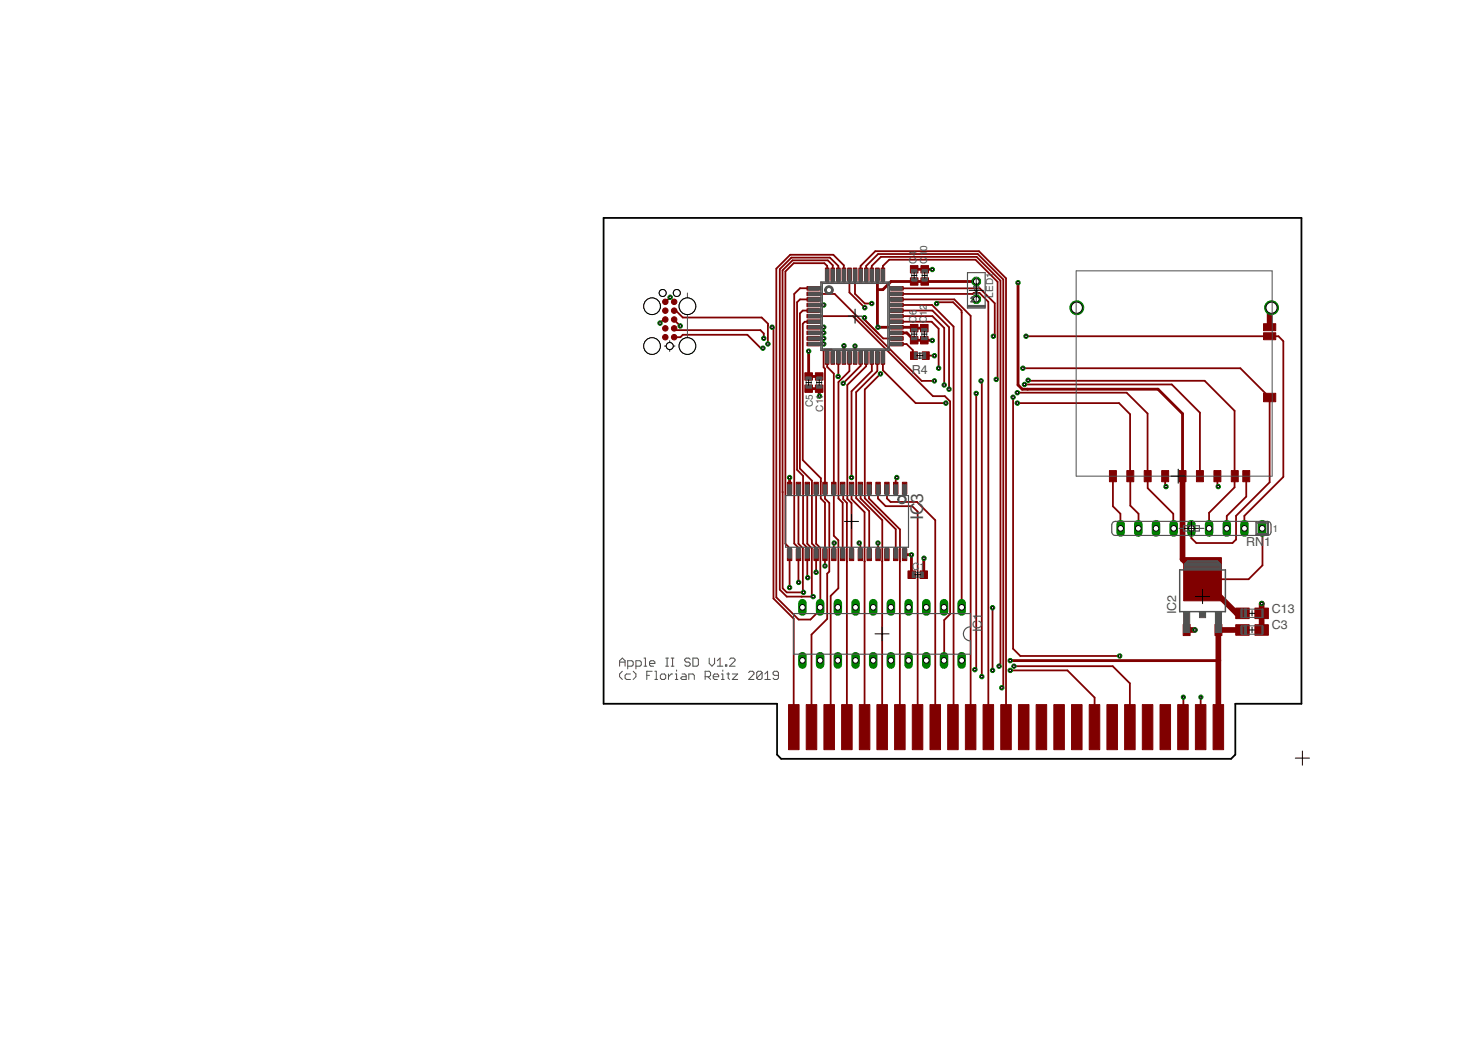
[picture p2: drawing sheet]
<svg xmlns="http://www.w3.org/2000/svg" width="297mm" height="210mm" viewBox="0 0 297 210" stroke-linecap="round" stroke-linejoin="round" font-family="sans-serif">
<defs><g id="words">
<text font-size="3.5" fill="#505050" x="185.5" y="104.6" transform="rotate(-90 185.5 104.6)">IC3</text>
<g font-size="2.5" fill="#505050">
<text x="183.3" y="75.2">R4</text>
<text x="250.4" y="109.8">RN</text>
<text x="254.1" y="109.8">1</text>
<text x="236.3" y="123.5" transform="rotate(-90 236.3 123.5)">IC2</text>
<text x="255.6" y="123.2">C13</text>
<text x="197.4" y="127.1" transform="rotate(-90 197.4 127.1)">IC1</text>
<text x="255.6" y="126.5">C3</text>
</g>
<g font-size="2" fill="#505050">
<text x="184.2" y="53" transform="rotate(-90 184.2 53)">C</text>
<text x="184.2" y="51.5" transform="rotate(-90 184.2 51.5)">4</text>
<text x="186.3" y="53" transform="rotate(-90 186.3 53)">C</text>
<text x="186.3" y="51.5" transform="rotate(-90 186.3 51.5)">1</text>
<text x="186.3" y="50.4" transform="rotate(-90 186.3 50.4)">0</text>
<text x="199.6" y="59.9" transform="rotate(-90 199.6 59.9)">LED1</text>
<text x="184.2" y="64.9" transform="rotate(-90 184.2 64.9)">C</text>
<text x="184.2" y="63.4" transform="rotate(-90 184.2 63.4)">6</text>
<text x="186.3" y="65" transform="rotate(-90 186.3 65)">C</text>
<text x="186.3" y="63.5" transform="rotate(-90 186.3 63.5)">1</text>
<text x="186.3" y="62.4" transform="rotate(-90 186.3 62.4)">2</text>
<text x="163.4" y="81.8" transform="rotate(-90 163.4 81.8)">C5</text>
<text x="165.4" y="82.8" transform="rotate(-90 165.4 82.8)">C11</text>
<text x="183.3" y="114.6">C</text>
<text x="184.8" y="114.6">1</text>
</g>
<text font-size="1.9" fill="#505050" x="255.8" y="106.9">1</text>
</g></defs>
<g fill="#800000" stroke="#800000" stroke-width=".2">
<path d="M243.8 141.7h2.1v9h-2.1z"/>
<path d="M240.2 141.7h2.2v9h-2.2z"/>
<path d="M236.7 141.7h2.1v9h-2.1z"/>
<path d="M233.1 141.7h2.1v9h-2.1z"/>
<path d="M229.6 141.7h2.1v9h-2.1z"/>
<path d="M226 141.7h2.1v9h-2.1z"/>
<path d="M222.5 141.7h2.1v9h-2.1z"/>
<path d="M218.9 141.7h2.1v9h-2.1z"/>
<path d="M215.3 141.7h2.2v9h-2.2z"/>
<path d="M211.8 141.7h2.1v9h-2.1z"/>
<path d="M208.2 141.7h2.2v9h-2.2z"/>
<path d="M204.7 141.7h2.1v9h-2.1z"/>
<path d="M201.1 141.7h2.1v9h-2.1z"/>
<path d="M197.6 141.7h2.1v9h-2.1z"/>
<path d="M194 141.7h2.1v9h-2.1z"/>
<path d="M190.5 141.7h2.1v9h-2.1z"/>
<path d="M186.9 141.7h2.1v9h-2.1z"/>
<path d="M183.3 141.7h2.2v9h-2.2z"/>
<path d="M179.8 141.7h2.1v9h-2.1z"/>
<path d="M176.2 141.7h2.2v9h-2.2z"/>
<path d="M172.7 141.7h2.1v9h-2.1z"/>
<path d="M169.1 141.7h2.2v9h-2.2z"/>
<path d="M165.6 141.7h2.1v9h-2.1z"/>
<path d="M162 141.7h2.1v9h-2.1z"/>
<path d="M158.5 141.7h2.1v9h-2.1z"/>
<path d="M162.2 57.6h2.5v.7h-2.5z"/>
<path d="M162.2 58.7h2.5v.8h-2.5z"/>
<path d="M162.2 59.8h2.5v.8h-2.5z"/>
<path d="M162.2 61h2.5v.7h-2.5z"/>
<path d="M162.2 62.1h2.5v.7h-2.5z"/>
<path d="M162.2 63.2h2.5v.7h-2.5z"/>
<path d="M162.2 64.3h2.5v.7h-2.5z"/>
<path d="M162.2 65.4h2.5v.8h-2.5z"/>
<path d="M162.2 66.6h2.5v.7h-2.5z"/>
<path d="M162.2 67.7h2.5v.7h-2.5z"/>
<path d="M162.2 68.8h2.5v.7h-2.5z"/>
<path d="M165.9 70.7h.7v2.5h-.7z"/>
<path d="M167 70.7h.7v2.5h-.7z"/>
<path d="M168.1 70.7h.7v2.5h-.7z"/>
<path d="M169.2 70.7h.8v2.5h-.8z"/>
<path d="M170.4 70.7h.7v2.5h-.7z"/>
<path d="M171.5 70.7h.7v2.5h-.7z"/>
<path d="M172.6 70.7h.7v2.5h-.7z"/>
<path d="M173.7 70.7h.8v2.5h-.8z"/>
<path d="M174.9 70.7h.7v2.5h-.7z"/>
<path d="M176 70.7h.7v2.5h-.7z"/>
<path d="M177.1 70.7h.7v2.5h-.7z"/>
<path d="M179 68.8h2.5v.7h-2.5z"/>
<path d="M179 67.7h2.5v.7h-2.5z"/>
<path d="M179 66.6h2.5v.7h-2.5z"/>
<path d="M179 65.4h2.5v.8h-2.5z"/>
<path d="M179 64.3h2.5v.7h-2.5z"/>
<path d="M179 63.2h2.5v.7h-2.5z"/>
<path d="M179 62.1h2.5v.7h-2.5z"/>
<path d="M179 61h2.5v.7h-2.5z"/>
<path d="M179 59.8h2.5v.8h-2.5z"/>
<path d="M179 58.7h2.5v.8h-2.5z"/>
<path d="M179 57.6h2.5v.7h-2.5z"/>
<path d="M177.1 53.9h.7v2.5h-.7z"/>
<path d="M176 53.9h.7v2.5h-.7z"/>
<path d="M174.9 53.9h.7v2.5h-.7z"/>
<path d="M173.7 53.9h.8v2.5h-.8z"/>
<path d="M172.6 53.9h.7v2.5h-.7z"/>
<path d="M171.5 53.9h.7v2.5h-.7z"/>
<path d="M170.4 53.9h.7v2.5h-.7z"/>
<path d="M169.2 53.9h.8v2.5h-.8z"/>
<path d="M168.1 53.9h.7v2.5h-.7z"/>
<path d="M167 53.9h.7v2.5h-.7z"/>
<path d="M165.9 53.9h.7v2.5h-.7z"/>
<path d="M185.4 70.7h1.4v1.6h-1.4z"/>
<path d="M183 70.7h1.4v1.6h-1.4z"/>
<path d="M237 94.6h1.4v2.3h-1.4z"/>
<path d="M233.5 94.6h1.4v2.3h-1.4z"/>
<path d="M230 94.6h1.4v2.3h-1.4z"/>
<path d="M226.5 94.6h1.4v2.3h-1.4z"/>
<path d="M223 94.6h1.4v2.3h-1.4z"/>
<path d="M240.5 94.6h1.4v2.3h-1.4z"/>
<path d="M244 94.6h1.4v2.3h-1.4z"/>
<path d="M247.5 94.6h1.4v2.3h-1.4z"/>
<path d="M249.8 94.6h1.4v2.3h-1.4z"/>
<path d="M253.9 79.1h2.5v1.7h-2.5z"/>
<path d="M253.9 66.9h2.5v1.4h-2.5z"/>
<path d="M253.9 65.1h2.5v1.4h-2.5z"/>
<path d="M183 55.9h1.5v1.4h-1.5z"/>
<path d="M183 53.4h1.5v1.5h-1.5z"/>
<path d="M161.8 75h1.5v1.4h-1.5z"/>
<path d="M161.8 77.4h1.5v1.5h-1.5z"/>
<path d="M183 65.2h1.5v1.5h-1.5z"/>
<path d="M183 67.7h1.5v1.5h-1.5z"/>
<path d="M185.1 55.9h1.5v1.4h-1.5z"/>
<path d="M185.1 53.4h1.5v1.5h-1.5z"/>
<path d="M163.9 75h1.5v1.4h-1.5z"/>
<path d="M163.9 77.4h1.5v1.5h-1.5z"/>
<path d="M185 65.2h1.5v1.5h-1.5z"/>
<path d="M185 67.7h1.5v1.5h-1.5z"/>
<path d="M182.5 114.8h1.5v1.5h-1.5z"/>
<path d="M184.9 114.8h1.5v1.5h-1.5z"/>
<path d="M181.4 97h.8v2.3h-.8z"/>
<path d="M179.6 97h.9v2.3h-.9z"/>
<path d="M177.8 97h.9v2.3h-.9z"/>
<path d="M176 97h.9v2.3h-.9z"/>
<path d="M174.2 97h.9v2.3h-.9z"/>
<path d="M172.5 97h.9v2.3h-.9z"/>
<path d="M170.7 97h.9v2.3h-.9z"/>
<path d="M168.9 97h.9v2.3h-.9z"/>
<path d="M167.1 97h.9v2.3h-.9z"/>
<path d="M165.4 97h.8v2.3h-.8z"/>
<path d="M167.1 110.3h.9v2.4h-.9z"/>
<path d="M165.4 110.3h.8v2.4h-.8z"/>
<path d="M163.6 110.3h.9v2.4h-.9z"/>
<path d="M161.8 110.3h.9v2.4h-.9z"/>
<path d="M160 110.3h.9v2.4h-.9z"/>
<path d="M158.2 110.3h.9v2.4h-.9z"/>
<path d="M158.2 97h.9v2.3h-.9z"/>
<path d="M160 97h.9v2.3h-.9z"/>
<path d="M161.8 97h.9v2.3h-.9z"/>
<path d="M163.6 97h.9v2.3h-.9z"/>
<path d="M168.9 110.3h.9v2.4h-.9z"/>
<path d="M170.7 110.3h.9v2.4h-.9z"/>
<path d="M172.5 110.3h.9v2.4h-.9z"/>
<path d="M174.2 110.3h.9v2.4h-.9z"/>
<path d="M176 110.3h.9v2.4h-.9z"/>
<path d="M177.8 110.3h.9v2.4h-.9z"/>
<path d="M179.6 110.3h.9v2.4h-.9z"/>
<path d="M181.4 110.3h.8v2.4h-.8z"/>
<path d="M237.9 112.1h7.6v8.7h-7.6z"/>
<path d="M237.8 125.5h1.4v2.3h-1.4z"/>
<path d="M244.2 125.5h1.4v2.3h-1.4z"/>
<path d="M248.3 125.6h2.8v2.1h-2.8z"/>
<path d="M252.2 125.6h2.7v2.1h-2.7z"/>
<path d="M248.3 122.3h2.8v2.1h-2.8z"/>
<path d="M252.2 122.3h2.7v2.1h-2.7z"/>
</g>
<g fill="#800000" stroke="#800000" stroke-width=".2">
<circle cx="133.7" cy="67.8" r=".55"/>
<circle cx="133.7" cy="66" r=".55"/>
<circle cx="133.7" cy="64.2" r=".55"/>
<circle cx="135.5" cy="64.2" r=".55"/>
<circle cx="135.5" cy="66" r=".55"/>
<circle cx="135.5" cy="67.8" r=".55"/>
<circle cx="133.7" cy="62.5" r=".55"/>
<circle cx="133.7" cy="60.7" r=".55"/>
<circle cx="135.5" cy="62.5" r=".55"/>
<circle cx="135.5" cy="60.7" r=".55"/>
</g>
<g fill="none" stroke="#800000" stroke-width=".36">
<path d="M134.7 59.8l-1 .9M163.4 59.1h4.3l17.5 17.5h2.6M163.4 58h-2.6l-1.2 1.1v50.2l.9 .8v7M166.2 55.2v-1.7l-.5-.6h-6.2l-1.7 1.7v54.7l.9 .9v8M167.4 55.2v-1.9l-1-1h-7.1l-2 2.1v63.9l.8 .8h3.4l-.1-.1v-8.8l-.9-.9v-11.2M168.5 55.2v-1.7l-1.7-1.7h-7.8l-2.3 2.3v64.5l1.4 1.4h5.3l-.2-.3v-9.4l-1-1 .1-11.2M169.6 55.2v-1.9l-2.1-2.1h-8.7l-2.8 2.8v66.1l4.5 4.5h2.4l1.9-2 .1-12.4-.9-.9v-11.2M170.7 55.2v3.6l3.1 3.1M170.7 55.2h.1M171.8 55.2v3.9l2 1.9h1.4M171.9 55.2h-.1M173 55.2v-1.7l2.9-3h20.8l5.5 5.5v90.2"/>
<path d="M174.1 55.2v-1.7l2.4-2.4h20l5.1 5.1v81.8l-.3 .3M174.1 55.2h.1M175.2 55.2h.1M175.2 55.2v-1.7l1.8-1.9h19.3l4.8 4.8v77.1l-.3 .4M176.3 58.2h.1M177.4 55.2v-1.7l1.3-1.3h17.3l4.5 4.5v19.3l-.3 .3M177.4 55.2h.1M180.3 59.1h15.2l.2-.2h1.2l1.7 1.8v85.5M180.3 58h16.6l3 3v6.3l-.3 .3M187.3 54.1l.1 .1M196.2 56.6h.1M196.7 58.9h.1"/>
<path d="M133.7 64.2h-.4l-.6 .8M135.5 64.2l1.2 1.3M135.5 67.8h1.2l.5-.5h13l2.7 2.7h.4M135.5 62.5h.3l1.4 1.3h15.9l1.2 1.3v4.1M135.5 66l.4 .4h16.9l.7 .7v1M154.3 65.4h.1M155.2 65.8l.2 .3v54.2l4.1 4.1v21.8M163.4 62.4h-2.1l-.5 .6v31.2l2.4 2.4v12.7l.8 .8v5M163.4 63.6h8l16.1 16.1h2.4l1 1v42.8l-1.1 1.2-.1 8.1M163.4 64.7h-1.7l-.4 .4v27.4l3.7 3.7v4l.8 .9v12.7M163.4 60.2h-2.6l-.6 .6v33.7l1.2 1.2v13.6l.8 .8 .1 6M164.6 79.6l.1 .1"/>
<path d="M165.5 61.3h.1M165.5 69.2h-2.1M165.5 68l-2.1 .1M165.5 66.9h-2.1M165.5 65.8h-2.1M166.2 72v1.8l1.4 1.3v32.6l.9 .9v9.7l-1.6 1.5v26.1l-.3 .3M167.4 72v-1.4l-.3-.3h-1.3l-.3 .2v3.4l.3 .2v26.2l.9 .8v13.8l-.5 .4v9.1l-3.1 3.2v18.6M168.5 72l-.1 3.7M169.5 77.1h.1M170.7 72v2.6l-2.2 2.2v23.4l.9 .9v10.4M171.8 69.6h.1M173 72v1.5l-3.5 3.6"/>
<path d="M173.7 63.9v.4l3.8 3.8h2.8M174.1 72v1.6l-3.8 3.8v22.9l.8 .9v10.3M175.2 72v2.6l-4.1 4.1v17.3M176.3 65.7l.2 .1M176.3 72v2.6l-4.2 4.2v21.3l2.6 2.7v8.7M177 75.2l-3.2 3.1v21.9l6.2 6.2v5.1M177.4 72v2.5l6.6 6.5h6.1M180.3 61.3h7l4.3 4.4v80.4l-.1 .1M180.3 62.4h7.1l3.3 3.4v12.5M180.3 69.2h1.9l1.3 1.2v.9l.2 .2M180.3 63.6h7.1l2.4 2.3v11.5M180.3 60.2h11.5l3.3 3.3v82.7"/>
<path d="M180.3 64.7h6.9l1.4 1.4v7.9M183.6 65.8l.1 .2M186.1 71.5h1.7M187.3 68.4l.1 .1M188.2 61l.3-.2h3.1l1.7 1.7v59.6M196.2 79.1v55.4l-.3 .1M197.2 76.6l.1 .1v59.3M203.6 79.9v50.5l1.5 1.5h19.9M204.4 79h22l4.2 4.1 .1 12.6M205.6 74h43.7l5.9 5.9M205.9 77.3h29.6l5.7 5.7v12.7M206.2 67.6h50.7l1 1v27.3l-7.8 7.8v2.5"/>
<path d="M206.5 78.3h.1M206.6 76.5l.1 .1h35.4l6 6v15.4l-5.1 5.1v3.1M255.2 67.6v.1M255.2 79.9l-.1 .1M255.2 79.9v17.1l-6.8 6.7v4.8l-.7 .7h-7.3l-1-1v-2M158.7 96h.1M165 96.8h.1M165.8 98.1v.1M169.4 98.1l.1 .2v2.1l.7 .7v45.1M171.1 98.1v2.3l2.7 2.6v43.2M172.9 98.1l.1 2.1 4.3 4.4v41.6M174.7 98.1l-.1 2.1 6.3 6.2-.1 39.8"/>
<path d="M176.5 98.1l-.1 2.1 1.6 1.6h5.3l1.1 1.1v43.3M178.2 98.1l.1 2.1 .7 .7h5.3l3.7 3.7v41.6M180.2 96l-.2 .2v1.9M204.4 81h20.5l2.2 2.3 .1 18.4 1.6 1.6v2.9M223.7 95.7v6.1l1.5 1.5v2.9M230.7 95.7l-.1 .1M230.7 95.7v2.4l5.1 5.2 .1 2.9M234.2 95.7v2l.1 .1M237.8 95.6l-.1 .1M244.7 95.7v2l.1 .1M248.2 95.7l-.1 .1M250.5 95.8v4l-4 3.9v2.5"/>
<path d="M161.1 120h.1M165.8 111.5h.1M167.6 109.2v2.3M170.2 112.9h.1M172.7 109.2l.2 .2v2.1M173.8 112.9h.1M176.4 109.2h.1M176.5 109.2v2.3M177.3 112.9h.1M183.2 111.5h.1M185.7 112.2v.1M253.7 106.2v7.5l-2.8 2.8h-9.2"/>
<path d="M164.9 122.1h-.1M199.5 122.2v12.6M203 134.8h11.5l5.5 5.5v5.9M203.8 133.9h19.8l3.5 3.5v8.8M159.5 146.2h.1M237.8 140.2l-.1 6M241.3 140.2v6"/>
</g>
<g fill="none" stroke="#800000" stroke-width=".57">
<path d="M176.3 55.2v10.5M183.7 54.1h3.6M196.2 56.6h-17.1l-1.7 1.6h-1M204.6 56.8v20.6l.8 .9h27.3l5 4.9v12.5M162.5 78.1h2.1v1.5M162.5 70.6v5.1h2.1M163.4 61.3h2.1M169.6 69.5v2.5M171.9 69.6v2.4M176.5 65.8h7.1M180.3 66.9h1.9l1.5 1.5h3.6M183.7 66h2.1"/>
<path d="M158.7 96v2.1M181.8 111.5h1.4M183.2 111.5v4M185.7 112.3v3.2M203 132.8h41.8M244.8 132.8h.1"/>
</g>
<path d="M255.5 61.9l-.3 .4v3.5M237.7 95.7v16.7l10.8 10.9h1.2M238.5 126.7h1.6M249.7 126.7h-4.8v19.5M253.6 121.3v5.4" fill="none" stroke="#800000" stroke-width="1.1"/>
<path d="M193.3 121.3v1.7" fill="none" stroke="#008000" stroke-width="1.7"/>
<circle cx="193.3" cy="122.1" r=".57" fill="#fff" stroke="#000" stroke-width=".2"/>
<path d="M189.7 121.3v1.7" fill="none" stroke="#008000" stroke-width="1.7"/>
<circle cx="189.7" cy="122.1" r=".57" fill="#fff" stroke="#000" stroke-width=".2"/>
<path d="M171.9 121.3v1.7" fill="none" stroke="#008000" stroke-width="1.7"/>
<circle cx="171.9" cy="122.1" r=".57" fill="#fff" stroke="#000" stroke-width=".2"/>
<path d="M168.4 121.3v1.7" fill="none" stroke="#008000" stroke-width="1.7"/>
<circle cx="168.4" cy="122.1" r=".57" fill="#fff" stroke="#000" stroke-width=".2"/>
<path d="M186.2 121.3v1.7" fill="none" stroke="#008000" stroke-width="1.7"/>
<circle cx="186.2" cy="122.1" r=".57" fill="#fff" stroke="#000" stroke-width=".2"/>
<path d="M182.6 121.3v1.7" fill="none" stroke="#008000" stroke-width="1.7"/>
<circle cx="182.6" cy="122.1" r=".57" fill="#fff" stroke="#000" stroke-width=".2"/>
<path d="M175.5 121.3v1.7" fill="none" stroke="#008000" stroke-width="1.7"/>
<circle cx="175.5" cy="122.1" r=".57" fill="#fff" stroke="#000" stroke-width=".2"/>
<path d="M179 121.3v1.7" fill="none" stroke="#008000" stroke-width="1.7"/>
<circle cx="179" cy="122.1" r=".57" fill="#fff" stroke="#000" stroke-width=".2"/>
<path d="M164.8 121.3v1.7" fill="none" stroke="#008000" stroke-width="1.7"/>
<circle cx="164.8" cy="122.1" r=".57" fill="#fff" stroke="#000" stroke-width=".2"/>
<path d="M161.3 121.3v1.7" fill="none" stroke="#008000" stroke-width="1.7"/>
<circle cx="161.3" cy="122.1" r=".57" fill="#fff" stroke="#000" stroke-width=".2"/>
<path d="M161.3 131.9v1.7" fill="none" stroke="#008000" stroke-width="1.7"/>
<circle cx="161.3" cy="132.8" r=".57" fill="#fff" stroke="#000" stroke-width=".2"/>
<path d="M164.8 131.9v1.7" fill="none" stroke="#008000" stroke-width="1.7"/>
<circle cx="164.8" cy="132.8" r=".57" fill="#fff" stroke="#000" stroke-width=".2"/>
<path d="M168.4 131.9v1.7" fill="none" stroke="#008000" stroke-width="1.7"/>
<circle cx="168.4" cy="132.8" r=".57" fill="#fff" stroke="#000" stroke-width=".2"/>
<path d="M171.9 131.9v1.7" fill="none" stroke="#008000" stroke-width="1.7"/>
<circle cx="171.9" cy="132.8" r=".57" fill="#fff" stroke="#000" stroke-width=".2"/>
<path d="M175.5 131.9v1.7" fill="none" stroke="#008000" stroke-width="1.7"/>
<circle cx="175.5" cy="132.8" r=".57" fill="#fff" stroke="#000" stroke-width=".2"/>
<path d="M179 131.9v1.7" fill="none" stroke="#008000" stroke-width="1.7"/>
<circle cx="179" cy="132.8" r=".57" fill="#fff" stroke="#000" stroke-width=".2"/>
<path d="M182.6 131.9v1.7" fill="none" stroke="#008000" stroke-width="1.7"/>
<circle cx="182.6" cy="132.8" r=".57" fill="#fff" stroke="#000" stroke-width=".2"/>
<path d="M186.2 131.9v1.7" fill="none" stroke="#008000" stroke-width="1.7"/>
<circle cx="186.2" cy="132.8" r=".57" fill="#fff" stroke="#000" stroke-width=".2"/>
<path d="M189.7 131.9v1.7" fill="none" stroke="#008000" stroke-width="1.7"/>
<circle cx="189.7" cy="132.8" r=".57" fill="#fff" stroke="#000" stroke-width=".2"/>
<path d="M193.3 131.9v1.7" fill="none" stroke="#008000" stroke-width="1.7"/>
<circle cx="193.3" cy="132.8" r=".57" fill="#fff" stroke="#000" stroke-width=".2"/>
<circle cx="196.2" cy="56.6" r=".92" fill="#008000" stroke="#008000" stroke-width=".2"/>
<circle cx="196.2" cy="56.6" r=".57" fill="#fff" stroke="#000" stroke-width=".2"/>
<circle cx="196.2" cy="60.2" r=".92" fill="#008000" stroke="#008000" stroke-width=".2"/>
<circle cx="196.2" cy="60.2" r=".57" fill="#fff" stroke="#000" stroke-width=".2"/>
<circle cx="255.5" cy="61.9" r="1.4" fill="#008000" stroke="#008000" stroke-width=".2"/>
<circle cx="255.5" cy="61.9" r="1.12" fill="#fff" stroke="#000" stroke-width=".2"/>
<circle cx="216.4" cy="61.9" r="1.4" fill="#008000" stroke="#008000" stroke-width=".2"/>
<circle cx="216.4" cy="61.9" r="1.12" fill="#fff" stroke="#000" stroke-width=".2"/>
<path d="M253.7 105.4v1.7" fill="none" stroke="#008000" stroke-width="1.7"/>
<circle cx="253.7" cy="106.2" r=".57" fill="#fff" stroke="#000" stroke-width=".2"/>
<path d="M250.1 105.4v1.7" fill="none" stroke="#008000" stroke-width="1.7"/>
<circle cx="250.1" cy="106.2" r=".57" fill="#fff" stroke="#000" stroke-width=".2"/>
<path d="M246.5 105.4v1.7" fill="none" stroke="#008000" stroke-width="1.7"/>
<circle cx="246.5" cy="106.2" r=".57" fill="#fff" stroke="#000" stroke-width=".2"/>
<path d="M243 105.4v1.7" fill="none" stroke="#008000" stroke-width="1.7"/>
<circle cx="243" cy="106.2" r=".57" fill="#fff" stroke="#000" stroke-width=".2"/>
<path d="M239.4 105.4v1.7" fill="none" stroke="#008000" stroke-width="1.7"/>
<circle cx="239.4" cy="106.2" r=".57" fill="#fff" stroke="#000" stroke-width=".2"/>
<path d="M235.9 105.4v1.7" fill="none" stroke="#008000" stroke-width="1.7"/>
<circle cx="235.9" cy="106.2" r=".57" fill="#fff" stroke="#000" stroke-width=".2"/>
<path d="M232.3 105.4v1.7" fill="none" stroke="#008000" stroke-width="1.7"/>
<circle cx="232.3" cy="106.2" r=".57" fill="#fff" stroke="#000" stroke-width=".2"/>
<path d="M228.8 105.4v1.7" fill="none" stroke="#008000" stroke-width="1.7"/>
<circle cx="228.8" cy="106.2" r=".57" fill="#fff" stroke="#000" stroke-width=".2"/>
<path d="M225.2 105.4v1.7" fill="none" stroke="#008000" stroke-width="1.7"/>
<circle cx="225.2" cy="106.2" r=".57" fill="#fff" stroke="#000" stroke-width=".2"/>
<circle cx="234.3" cy="97.8" r=".44" fill="#008000" stroke="#008000" stroke-width=".2"/>
<circle cx="234.3" cy="97.8" r=".25" fill="#fff" stroke="#000" stroke-width=".2"/>
<circle cx="244.8" cy="97.8" r=".44" fill="#008000" stroke="#008000" stroke-width=".2"/>
<circle cx="244.8" cy="97.8" r=".25" fill="#fff" stroke="#000" stroke-width=".2"/>
<circle cx="180.2" cy="96" r=".44" fill="#008000" stroke="#008000" stroke-width=".2"/>
<circle cx="180.2" cy="96" r=".25" fill="#fff" stroke="#000" stroke-width=".2"/>
<circle cx="172.7" cy="109.2" r=".44" fill="#008000" stroke="#008000" stroke-width=".2"/>
<circle cx="172.7" cy="109.2" r=".25" fill="#fff" stroke="#000" stroke-width=".2"/>
<circle cx="167.6" cy="109.2" r=".44" fill="#008000" stroke="#008000" stroke-width=".2"/>
<circle cx="167.6" cy="109.2" r=".25" fill="#fff" stroke="#000" stroke-width=".2"/>
<circle cx="158.7" cy="96" r=".44" fill="#008000" stroke="#008000" stroke-width=".2"/>
<circle cx="158.7" cy="96" r=".25" fill="#fff" stroke="#000" stroke-width=".2"/>
<circle cx="165.5" cy="61.3" r=".44" fill="#008000" stroke="#008000" stroke-width=".2"/>
<circle cx="165.5" cy="61.3" r=".25" fill="#fff" stroke="#000" stroke-width=".2"/>
<circle cx="171.8" cy="69.6" r=".44" fill="#008000" stroke="#008000" stroke-width=".2"/>
<circle cx="171.8" cy="69.6" r=".25" fill="#fff" stroke="#000" stroke-width=".2"/>
<circle cx="187.4" cy="68.5" r=".44" fill="#008000" stroke="#008000" stroke-width=".2"/>
<circle cx="187.4" cy="68.5" r=".25" fill="#fff" stroke="#000" stroke-width=".2"/>
<circle cx="187.4" cy="54.2" r=".44" fill="#008000" stroke="#008000" stroke-width=".2"/>
<circle cx="187.4" cy="54.2" r=".25" fill="#fff" stroke="#000" stroke-width=".2"/>
<circle cx="185.7" cy="112.2" r=".44" fill="#008000" stroke="#008000" stroke-width=".2"/>
<circle cx="185.7" cy="112.2" r=".25" fill="#fff" stroke="#000" stroke-width=".2"/>
<circle cx="164.7" cy="79.7" r=".44" fill="#008000" stroke="#008000" stroke-width=".2"/>
<circle cx="164.7" cy="79.7" r=".25" fill="#fff" stroke="#000" stroke-width=".2"/>
<circle cx="136.7" cy="65.5" r=".44" fill="#008000" stroke="#008000" stroke-width=".2"/>
<circle cx="136.7" cy="65.5" r=".25" fill="#fff" stroke="#000" stroke-width=".2"/>
<circle cx="240.1" cy="126.7" r=".44" fill="#008000" stroke="#008000" stroke-width=".2"/>
<circle cx="240.1" cy="126.7" r=".25" fill="#fff" stroke="#000" stroke-width=".2"/>
<circle cx="253.6" cy="121.3" r=".44" fill="#008000" stroke="#008000" stroke-width=".2"/>
<circle cx="253.6" cy="121.3" r=".25" fill="#fff" stroke="#000" stroke-width=".2"/>
<circle cx="183.2" cy="111.5" r=".44" fill="#008000" stroke="#008000" stroke-width=".2"/>
<circle cx="183.2" cy="111.5" r=".25" fill="#fff" stroke="#000" stroke-width=".2"/>
<circle cx="203" cy="132.8" r=".44" fill="#008000" stroke="#008000" stroke-width=".2"/>
<circle cx="203" cy="132.8" r=".25" fill="#fff" stroke="#000" stroke-width=".2"/>
<circle cx="204.6" cy="56.8" r=".44" fill="#008000" stroke="#008000" stroke-width=".2"/>
<circle cx="204.6" cy="56.8" r=".25" fill="#fff" stroke="#000" stroke-width=".2"/>
<circle cx="169.6" cy="69.5" r=".44" fill="#008000" stroke="#008000" stroke-width=".2"/>
<circle cx="169.6" cy="69.5" r=".25" fill="#fff" stroke="#000" stroke-width=".2"/>
<circle cx="176.4" cy="65.8" r=".44" fill="#008000" stroke="#008000" stroke-width=".2"/>
<circle cx="176.4" cy="65.8" r=".25" fill="#fff" stroke="#000" stroke-width=".2"/>
<circle cx="153.3" cy="70" r=".44" fill="#008000" stroke="#008000" stroke-width=".2"/>
<circle cx="153.3" cy="70" r=".25" fill="#fff" stroke="#000" stroke-width=".2"/>
<circle cx="162.5" cy="70.6" r=".44" fill="#008000" stroke="#008000" stroke-width=".2"/>
<circle cx="162.5" cy="70.6" r=".25" fill="#fff" stroke="#000" stroke-width=".2"/>
<circle cx="199.5" cy="122.2" r=".44" fill="#008000" stroke="#008000" stroke-width=".2"/>
<circle cx="199.5" cy="122.2" r=".25" fill="#fff" stroke="#000" stroke-width=".2"/>
<circle cx="199.5" cy="134.8" r=".44" fill="#008000" stroke="#008000" stroke-width=".2"/>
<circle cx="199.5" cy="134.8" r=".25" fill="#fff" stroke="#000" stroke-width=".2"/>
<circle cx="188.2" cy="61" r=".44" fill="#008000" stroke="#008000" stroke-width=".2"/>
<circle cx="188.2" cy="61" r=".25" fill="#fff" stroke="#000" stroke-width=".2"/>
<circle cx="175.2" cy="61" r=".44" fill="#008000" stroke="#008000" stroke-width=".2"/>
<circle cx="175.2" cy="61" r=".25" fill="#fff" stroke="#000" stroke-width=".2"/>
<circle cx="203" cy="134.8" r=".44" fill="#008000" stroke="#008000" stroke-width=".2"/>
<circle cx="203" cy="134.8" r=".25" fill="#fff" stroke="#000" stroke-width=".2"/>
<circle cx="197.3" cy="136" r=".44" fill="#008000" stroke="#008000" stroke-width=".2"/>
<circle cx="197.3" cy="136" r=".25" fill="#fff" stroke="#000" stroke-width=".2"/>
<circle cx="197.2" cy="76.6" r=".44" fill="#008000" stroke="#008000" stroke-width=".2"/>
<circle cx="197.2" cy="76.6" r=".25" fill="#fff" stroke="#000" stroke-width=".2"/>
<circle cx="187.8" cy="76.6" r=".44" fill="#008000" stroke="#008000" stroke-width=".2"/>
<circle cx="187.8" cy="76.6" r=".25" fill="#fff" stroke="#000" stroke-width=".2"/>
<circle cx="204.4" cy="81" r=".44" fill="#008000" stroke="#008000" stroke-width=".2"/>
<circle cx="204.4" cy="81" r=".25" fill="#fff" stroke="#000" stroke-width=".2"/>
<circle cx="190.1" cy="81" r=".44" fill="#008000" stroke="#008000" stroke-width=".2"/>
<circle cx="190.1" cy="81" r=".25" fill="#fff" stroke="#000" stroke-width=".2"/>
<circle cx="204.4" cy="79" r=".44" fill="#008000" stroke="#008000" stroke-width=".2"/>
<circle cx="204.4" cy="79" r=".25" fill="#fff" stroke="#000" stroke-width=".2"/>
<circle cx="190.7" cy="78.3" r=".44" fill="#008000" stroke="#008000" stroke-width=".2"/>
<circle cx="190.7" cy="78.3" r=".25" fill="#fff" stroke="#000" stroke-width=".2"/>
<circle cx="206.6" cy="76.5" r=".44" fill="#008000" stroke="#008000" stroke-width=".2"/>
<circle cx="206.6" cy="76.5" r=".25" fill="#fff" stroke="#000" stroke-width=".2"/>
<circle cx="200.2" cy="76.3" r=".44" fill="#008000" stroke="#008000" stroke-width=".2"/>
<circle cx="200.2" cy="76.3" r=".25" fill="#fff" stroke="#000" stroke-width=".2"/>
<circle cx="201.3" cy="138.3" r=".44" fill="#008000" stroke="#008000" stroke-width=".2"/>
<circle cx="201.3" cy="138.3" r=".25" fill="#fff" stroke="#000" stroke-width=".2"/>
<circle cx="187.8" cy="71.5" r=".44" fill="#008000" stroke="#008000" stroke-width=".2"/>
<circle cx="187.8" cy="71.5" r=".25" fill="#fff" stroke="#000" stroke-width=".2"/>
<circle cx="176.4" cy="109.2" r=".44" fill="#008000" stroke="#008000" stroke-width=".2"/>
<circle cx="176.4" cy="109.2" r=".25" fill="#fff" stroke="#000" stroke-width=".2"/>
<circle cx="171.1" cy="96" r=".44" fill="#008000" stroke="#008000" stroke-width=".2"/>
<circle cx="171.1" cy="96" r=".25" fill="#fff" stroke="#000" stroke-width=".2"/>
<circle cx="241.3" cy="140.2" r=".42" fill="#008000" stroke="#008000" stroke-width=".2"/>
<circle cx="241.3" cy="140.2" r=".21" fill="#fff" stroke="#000" stroke-width=".2"/>
<circle cx="237.8" cy="140.2" r=".42" fill="#008000" stroke="#008000" stroke-width=".2"/>
<circle cx="237.8" cy="140.2" r=".21" fill="#fff" stroke="#000" stroke-width=".2"/>
<circle cx="165.8" cy="113.8" r=".44" fill="#008000" stroke="#008000" stroke-width=".2"/>
<circle cx="165.8" cy="113.8" r=".25" fill="#fff" stroke="#000" stroke-width=".2"/>
<circle cx="164" cy="115.1" r=".44" fill="#008000" stroke="#008000" stroke-width=".2"/>
<circle cx="164" cy="115.1" r=".25" fill="#fff" stroke="#000" stroke-width=".2"/>
<circle cx="162.3" cy="116.1" r=".44" fill="#008000" stroke="#008000" stroke-width=".2"/>
<circle cx="162.3" cy="116.1" r=".25" fill="#fff" stroke="#000" stroke-width=".2"/>
<circle cx="160.5" cy="117.1" r=".44" fill="#008000" stroke="#008000" stroke-width=".2"/>
<circle cx="160.5" cy="117.1" r=".25" fill="#fff" stroke="#000" stroke-width=".2"/>
<circle cx="158.7" cy="118.1" r=".44" fill="#008000" stroke="#008000" stroke-width=".2"/>
<circle cx="158.7" cy="118.1" r=".25" fill="#fff" stroke="#000" stroke-width=".2"/>
<circle cx="161.5" cy="119.1" r=".44" fill="#008000" stroke="#008000" stroke-width=".2"/>
<circle cx="161.5" cy="119.1" r=".25" fill="#fff" stroke="#000" stroke-width=".2"/>
<circle cx="163.4" cy="120" r=".44" fill="#008000" stroke="#008000" stroke-width=".2"/>
<circle cx="163.4" cy="120" r=".25" fill="#fff" stroke="#000" stroke-width=".2"/>
<circle cx="206.2" cy="67.6" r=".44" fill="#008000" stroke="#008000" stroke-width=".2"/>
<circle cx="206.2" cy="67.6" r=".25" fill="#fff" stroke="#000" stroke-width=".2"/>
<circle cx="199.6" cy="67.6" r=".44" fill="#008000" stroke="#008000" stroke-width=".2"/>
<circle cx="199.6" cy="67.6" r=".25" fill="#fff" stroke="#000" stroke-width=".2"/>
<circle cx="188.6" cy="74" r=".44" fill="#008000" stroke="#008000" stroke-width=".2"/>
<circle cx="188.6" cy="74" r=".25" fill="#fff" stroke="#000" stroke-width=".2"/>
<circle cx="205.6" cy="74" r=".44" fill="#008000" stroke="#008000" stroke-width=".2"/>
<circle cx="205.6" cy="74" r=".25" fill="#fff" stroke="#000" stroke-width=".2"/>
<circle cx="165.5" cy="69.2" r=".44" fill="#008000" stroke="#008000" stroke-width=".2"/>
<circle cx="165.5" cy="69.2" r=".25" fill="#fff" stroke="#000" stroke-width=".2"/>
<circle cx="154.3" cy="69.2" r=".44" fill="#008000" stroke="#008000" stroke-width=".2"/>
<circle cx="154.3" cy="69.2" r=".25" fill="#fff" stroke="#000" stroke-width=".2"/>
<circle cx="134.7" cy="59.8" r=".44" fill="#008000" stroke="#008000" stroke-width=".2"/>
<circle cx="134.7" cy="59.8" r=".25" fill="#fff" stroke="#000" stroke-width=".2"/>
<circle cx="173.7" cy="63.9" r=".44" fill="#008000" stroke="#008000" stroke-width=".2"/>
<circle cx="173.7" cy="63.9" r=".25" fill="#fff" stroke="#000" stroke-width=".2"/>
<circle cx="165.5" cy="66.9" r=".44" fill="#008000" stroke="#008000" stroke-width=".2"/>
<circle cx="165.5" cy="66.9" r=".25" fill="#fff" stroke="#000" stroke-width=".2"/>
<circle cx="132.7" cy="65" r=".44" fill="#008000" stroke="#008000" stroke-width=".2"/>
<circle cx="132.7" cy="65" r=".25" fill="#fff" stroke="#000" stroke-width=".2"/>
<circle cx="165.5" cy="68" r=".44" fill="#008000" stroke="#008000" stroke-width=".2"/>
<circle cx="165.5" cy="68" r=".25" fill="#fff" stroke="#000" stroke-width=".2"/>
<circle cx="153.5" cy="68" r=".44" fill="#008000" stroke="#008000" stroke-width=".2"/>
<circle cx="153.5" cy="68" r=".25" fill="#fff" stroke="#000" stroke-width=".2"/>
<circle cx="200.8" cy="133.9" r=".44" fill="#008000" stroke="#008000" stroke-width=".2"/>
<circle cx="200.8" cy="133.9" r=".25" fill="#fff" stroke="#000" stroke-width=".2"/>
<circle cx="203.8" cy="133.9" r=".44" fill="#008000" stroke="#008000" stroke-width=".2"/>
<circle cx="203.8" cy="133.9" r=".25" fill="#fff" stroke="#000" stroke-width=".2"/>
<circle cx="169.5" cy="77.1" r=".44" fill="#008000" stroke="#008000" stroke-width=".2"/>
<circle cx="169.5" cy="77.1" r=".25" fill="#fff" stroke="#000" stroke-width=".2"/>
<circle cx="196.2" cy="79.1" r=".44" fill="#008000" stroke="#008000" stroke-width=".2"/>
<circle cx="196.2" cy="79.1" r=".25" fill="#fff" stroke="#000" stroke-width=".2"/>
<circle cx="195.9" cy="134.6" r=".44" fill="#008000" stroke="#008000" stroke-width=".2"/>
<circle cx="195.9" cy="134.6" r=".25" fill="#fff" stroke="#000" stroke-width=".2"/>
<circle cx="168.4" cy="75.7" r=".44" fill="#008000" stroke="#008000" stroke-width=".2"/>
<circle cx="168.4" cy="75.7" r=".25" fill="#fff" stroke="#000" stroke-width=".2"/>
<circle cx="203.6" cy="79.9" r=".44" fill="#008000" stroke="#008000" stroke-width=".2"/>
<circle cx="203.6" cy="79.9" r=".25" fill="#fff" stroke="#000" stroke-width=".2"/>
<circle cx="225" cy="131.9" r=".44" fill="#008000" stroke="#008000" stroke-width=".2"/>
<circle cx="225" cy="131.9" r=".25" fill="#fff" stroke="#000" stroke-width=".2"/>
<circle cx="189.8" cy="77.4" r=".44" fill="#008000" stroke="#008000" stroke-width=".2"/>
<circle cx="189.8" cy="77.4" r=".25" fill="#fff" stroke="#000" stroke-width=".2"/>
<circle cx="205.9" cy="77.3" r=".44" fill="#008000" stroke="#008000" stroke-width=".2"/>
<circle cx="205.9" cy="77.3" r=".25" fill="#fff" stroke="#000" stroke-width=".2"/>
<circle cx="155.2" cy="65.8" r=".44" fill="#008000" stroke="#008000" stroke-width=".2"/>
<circle cx="155.2" cy="65.8" r=".25" fill="#fff" stroke="#000" stroke-width=".2"/>
<circle cx="165.5" cy="65.8" r=".44" fill="#008000" stroke="#008000" stroke-width=".2"/>
<circle cx="165.5" cy="65.8" r=".25" fill="#fff" stroke="#000" stroke-width=".2"/>
<circle cx="177" cy="75.2" r=".44" fill="#008000" stroke="#008000" stroke-width=".2"/>
<circle cx="177" cy="75.2" r=".25" fill="#fff" stroke="#000" stroke-width=".2"/>
<circle cx="173.8" cy="61.9" r=".44" fill="#008000" stroke="#008000" stroke-width=".2"/>
<circle cx="173.8" cy="61.9" r=".25" fill="#fff" stroke="#000" stroke-width=".2"/>
<path d="M165 56.7h13.7v13.7h-13.7zM165.2 57h13.2v13.2h-13.2zM238.1 113.5l.6-.7h5.9l.7 .7v.9h-7.2zM238.1 114.3h7.2M238.1 114h7.2M238.1 113.7h7.2M238.1 113.5h7.2M238.3 113.3h6.8M238.5 113h6.3M246.3 114.6v8.4h-9.2v-8.4h9.2" fill="none" stroke="#505050" stroke-width=".3"/>
<g fill="#505050" stroke="#505050" stroke-width=".2">
<path d="M165.9 57.8a.88 .88 0 0 1 1.4 0 .88 .88 0 0 1-.5 1.4 .88 .88 0 0 1-1.1-.9h.4a.52 .52 0 0 1 .7-.5 .52 .52 0 0 1 .2 .8 .52 .52 0 0 1-.9-.1v-.2h-.4z" fill-rule="evenodd"/>
<path d="M180.6 99.9a.85 .85 0 0 1 1.4 0 .85 .85 0 0 1-.5 1.3 .85 .85 0 0 1-1.1-.8h.2a.64 .64 0 0 1 1-.5 .64 .64 0 0 1 .1 1.1 .64 .64 0 0 1-1-.4l-.1-.2h-.2z" fill-rule="evenodd"/>
</g>
<g fill="none" stroke="#505050" stroke-width=".23">
<path d="M194.4 54.8h3.6v7.1h-3.6zM195.3 59.7l.2 .3h-.4zM195.7 57.7h1l-.5 1.4zM195.7 59.1h1M195.9 59.6l-.8 .4M196.2 55.7v5.2M184.3 71h1.2M184.3 72h1.2M195.3 60.4l.2 .3h-.4zM195.9 60.3l-.8 .4M157.9 99.6h24.7v10.4h-24.7zM223.7 104.9l.5-.1h30.5l.4 .1 .3 .4v1.7l-.3 .5-.4 .2h-30.5l-.5-.2-.3-.5v-1.5z"/>
<path d="M237 106.2h.8M237.8 105.7h3.2v1.1h-3.2zM241 106.2h.9M252.4 105h2.5v2.5h-2.5zM252.6 105.2h2.1v2.1h-2.1zM159.5 123.4h35.6v2.6a1.42 1.42 0 0 0-1.5 1.4 1.42 1.42 0 0 0 1.5 1.5v2.6h-35.6z"/>
</g>
<g fill="#505050" stroke="#505050" stroke-width=".2">
<path d="M194.4 61.4h3.6v.3h-3.6z"/>
<path d="M241.1 123.1h1.2v1.1h-1.2z"/>
<path d="M162.4 57.7h2.5v.6h-2.5z"/>
<path d="M162.4 58.8h2.5v.6h-2.5z"/>
<path d="M162.4 59.9h2.5v.6h-2.5z"/>
<path d="M162.4 61h2.5v.6h-2.5z"/>
<path d="M162.4 62.1h2.5v.7h-2.5z"/>
<path d="M162.4 63.2h2.5v.7h-2.5z"/>
<path d="M162.4 64.4h2.5v.6h-2.5z"/>
<path d="M162.4 65.5h2.5v.6h-2.5z"/>
<path d="M162.4 66.6h2.5v.6h-2.5z"/>
<path d="M162.4 67.7h2.5v.7h-2.5z"/>
<path d="M162.4 68.9h2.5v.6h-2.5z"/>
<path d="M165.9 70.5h.7v2.5h-.7z"/>
<path d="M167 70.5h.7v2.5h-.7z"/>
<path d="M168.2 70.5h.6v2.5h-.6z"/>
<path d="M169.3 70.5h.6v2.5h-.6z"/>
<path d="M170.4 70.5h.6v2.5h-.6z"/>
<path d="M171.5 70.5h.7v2.5h-.7z"/>
<path d="M172.7 70.5h.6v2.5h-.6z"/>
<path d="M173.8 70.5h.6v2.5h-.6z"/>
<path d="M174.9 70.5h.6v2.5h-.6z"/>
<path d="M176 70.5h.7v2.5h-.7z"/>
<path d="M177.1 70.5h.7v2.5h-.7z"/>
<path d="M178.8 68.9h2.5v.6h-2.5z"/>
<path d="M178.8 67.7h2.5v.7h-2.5z"/>
<path d="M178.8 66.6h2.5v.6h-2.5z"/>
<path d="M178.8 65.5h2.5v.6h-2.5z"/>
<path d="M178.8 64.4h2.5v.6h-2.5z"/>
<path d="M178.8 63.2h2.5v.7h-2.5z"/>
<path d="M178.8 62.1h2.5v.7h-2.5z"/>
<path d="M178.8 61h2.5v.6h-2.5z"/>
<path d="M178.8 59.9h2.5v.6h-2.5z"/>
<path d="M178.8 58.8h2.5v.6h-2.5z"/>
<path d="M178.8 57.7h2.5v.6h-2.5z"/>
<path d="M177.1 54.1h.7v2.5h-.7z"/>
<path d="M176 54.1h.7v2.5h-.7z"/>
<path d="M174.9 54.1h.6v2.5h-.6z"/>
<path d="M173.8 54.1h.6v2.5h-.6z"/>
<path d="M172.7 54.1h.6v2.5h-.6z"/>
<path d="M171.5 54.1h.7v2.5h-.7z"/>
<path d="M170.4 54.1h.6v2.5h-.6z"/>
<path d="M169.3 54.1h.6v2.5h-.6z"/>
<path d="M168.2 54.1h.6v2.5h-.6z"/>
<path d="M167 54.1h.7v2.5h-.7z"/>
<path d="M165.9 54.1h.7v2.5h-.7z"/>
<path d="M183.7 70.9h.6v1.2h-.6z"/>
<path d="M185.5 70.9h.5v1.2h-.5z"/>
<path d="M183.2 56h1.1v.5h-1.1z"/>
<path d="M183.2 54.2h1.1v.5h-1.1z"/>
<path d="M162 75.8h1.1v.5h-1.1z"/>
<path d="M162 77.5h1.1v.5h-1.1z"/>
<path d="M183.2 66.1h1.1v.5h-1.1z"/>
<path d="M183.2 67.8h1.1v.5h-1.1z"/>
<path d="M185.3 56h1.1v.5h-1.1z"/>
<path d="M185.3 54.2h1.1v.5h-1.1z"/>
<path d="M164.1 75.8h1.1v.5h-1.1z"/>
<path d="M164.1 77.5h1.1v.5h-1.1z"/>
<path d="M185.2 66.1h1.1v.5h-1.1z"/>
<path d="M185.2 67.8h1.1v.5h-1.1z"/>
<path d="M183.3 115h.5v1.1h-.5z"/>
<path d="M185.1 115h.5v1.1h-.5z"/>
<path d="M181.4 97.5h.8v2.1h-.8z"/>
<path d="M179.7 97.5h.7v2.1h-.7z"/>
<path d="M177.9 97.5h.7v2.1h-.7z"/>
<path d="M176.1 97.5h.7v2.1h-.7z"/>
<path d="M174.3 97.5h.7v2.1h-.7z"/>
<path d="M172.6 97.5h.7v2.1h-.7z"/>
<path d="M170.8 97.5h.7v2.1h-.7z"/>
<path d="M169 97.5h.7v2.1h-.7z"/>
<path d="M167.2 97.5h.7v2.1h-.7z"/>
<path d="M165.4 97.5h.8v2.1h-.8z"/>
<path d="M163.7 97.5h.7v2.1h-.7z"/>
<path d="M161.9 97.5h.7v2.1h-.7z"/>
<path d="M160.1 97.5h.7v2.1h-.7z"/>
<path d="M158.3 97.5h.7v2.1h-.7z"/>
<path d="M158.3 110.1h.7v2.1h-.7z"/>
<path d="M160.1 110.1h.7v2.1h-.7z"/>
<path d="M161.9 110.1h.7v2.1h-.7z"/>
<path d="M163.7 110.1h.7v2.1h-.7z"/>
<path d="M165.4 110.1h.8v2.1h-.8z"/>
<path d="M167.2 110.1h.7v2.1h-.7z"/>
<path d="M169 110.1h.7v2.1h-.7z"/>
<path d="M170.8 110.1h.7v2.1h-.7z"/>
<path d="M172.6 110.1h.7v2.1h-.7z"/>
<path d="M174.3 110.1h.7v2.1h-.7z"/>
<path d="M176.1 110.1h.7v2.1h-.7z"/>
<path d="M177.9 110.1h.7v2.1h-.7z"/>
<path d="M179.7 110.1h.7v2.1h-.7z"/>
<path d="M181.4 110.1h.8v2.1h-.8z"/>
<path d="M237.9 123.1h1.2v4.1h-1.2z"/>
<path d="M244.3 123.1h1.2v4.1h-1.2z"/>
<path d="M253.7 125.8h.2v1.7h-.2z"/>
<path d="M249.4 125.8h.2v1.7h-.2z"/>
<path d="M250.1 125.8h.4v1.7h-.4z"/>
<path d="M253.7 122.5h.2v1.7h-.2z"/>
<path d="M249.4 122.5h.2v1.7h-.2z"/>
<path d="M250.1 122.4h.4v1.8h-.4z"/>
</g>
<g fill="none" stroke="#505050" stroke-width=".2">
<path d="M138.2 58.9v10.7M183.2 54.4v2M184.2 54.4v2M185.3 54.4v2M186.3 54.4v2M216.3 54.5h39.4v41.2h-39.4zM162 75.9v2M163 75.9v2M164.1 75.9v2M165.1 75.9v2M183.2 66.2v2M184.2 66.2v2"/>
<path d="M185.3 66.2v2M186.2 66.2v2M183.4 115.1h2M183.4 116h2M124.5 133.9v-1.1l.6-.5 .5 .5v1.1M124.5 133.1h1.1M125.1 135l-.6 .5v.6l.6 .5M126.2 133.9h.8l.3-.2v-.6l-.3-.3h-.8v1.7M126.7 135.5h-.8l-.3 .3v.5l.3 .3h.8M127.3 135l.5 .5v.6l-.5 .5M127.8 133.9h.8l.3-.2v-.6l-.3-.3h-.8v1.7M129.4 133.9h.6"/>
<path d="M129.4 132.3h.3v1.6M130 135.8h.5M130.5 133.4h1.1v-.3l-.3-.3h-.5l-.3 .3v.6l.3 .2h.5M131.1 135h-1.1v1.6M131.6 136.6h.6M131.6 135h.3v1.6M133 135.5h.5l.3 .3v.5l-.3 .3h-.5l-.3-.3v-.5zM133.8 133.9h.5M133.8 132.3h.5M134.1 132.3v1.6M134.3 135.5v1.1M134.9 133.9h.5"/>
<path d="M134.9 132.3h.5M135.2 132.3v1.6M135.2 135.5h-.3l-.6 .6M135.7 135.5h.3v1.1M135.7 136.6h.5M136 134.7v.3M137.1 135.5h.5l.3 .3v.8h-.8l-.3-.3 .3-.2h.8M138.4 136.6v-1.1h.9l.2 .3v.8M138.7 132.6l-.3-.3h-.5l-.3 .3v.2l.3 .3h.5l.3 .3v.3l-.3 .2h-.5l-.3-.2M139.3 132.3h.8l.3 .3v1.1l-.3 .2h-.8zM141.7 136.1h.8l.3-.3v-.6l-.3-.2h-.8v1.6M142.3 136.1l.5 .5"/>
<path d="M142.5 132.3v1.1l.6 .5 .5-.5v-1.1M143.3 136.1h1.1v-.3l-.2-.3h-.6l-.3 .3v.5l.3 .3h.6M144.2 133.9h1.1M144.2 132.8l.5-.5v1.6M145 135.5h.3v1.1M145 136.6h.5M145.3 134.7v.3M145.8 133.7h.3v.2h-.3zM146.1 135.5h.5M146.3 135.2v1.1l.3 .3M146.6 132.6l.3-.3h.5l.3 .3v.2l-1.1 1.1h1.1M147.2 135.5h1.1l-1.1 1.1h1.1"/>
<path d="M150.5 135.2l.2-.2h.6l.2 .2v.3l-1 1.1h1M153.2 135.2v1.1l-.3 .3h-.5l-.3-.3M153.2 135.2l-.3-.2h-.5l-.3 .2v1.1M153.2 135.2l-1.1 1.1M153.7 136.6h1.1M153.7 135.5l.6-.5v1.6M156.4 135.8h-.8l-.2-.3v-.3l.2-.2h.6l.2 .2v1.1l-.2 .3h-.6l-.2-.3M249.6 125.8h4v1.7h-4zM249.6 122.5h4v1.6h-4z"/>
</g>
<g fill="none" stroke="#000" stroke-width=".2">
<path d="M183.2 55.4h1.1M183.7 54.8v1.1M185.3 55.4h1.1M185.8 54.8v1.1M194.8 58.4h2.8M196.2 57v2.8M133.5 69.6h2.2M134.6 68.5v2.1M162 76.9h1.1M162.5 76.4v1.1M164.1 76.9h1.1M164.6 76.4v1.1"/>
<path d="M170.4 63.6h2.9M171.9 62.1v2.9M183.2 67.2h1.1M183.7 66.6v1.2M184.2 71.5h1.3M184.9 70.9v1.2M185.2 67.2h1.1M185.8 66.6v1.2M235.4 95.7h2.8M236.8 94.3v2.9M169.7 104.8h2.9M171.1 103.4v2.9"/>
<path d="M183.9 115.5h1.1M184.4 115v1.1M238 106.2h2.9M239.4 104.8v2.9M240.3 120h2.8M241.7 118.5v2.9M175.9 127.4h2.8M177.3 126v2.9M251.1 126.7h1.1M251.1 123.3h1.1M251.6 122.8v1M251.6 126.1v1.1"/>
<path d="M260.3 152.4h2.9M261.7 151v2.8"/>
<circle cx="134.6" cy="69.6" r=".7"/>
</g>
<path d="M121.3 43.8h140.3v97.7h-13.3v10.2l-.9 .9h-90.4l-.8-.9v-10.2h-34.9z" fill="none" stroke="#000" stroke-width=".36"/>
<circle cx="134.6" cy="69.6" r=".7" fill="#fff" stroke="#000" stroke-width=".2"/>
<circle cx="136" cy="58.9" r=".7" fill="none" stroke="#000" stroke-width=".2"/>
<circle cx="136" cy="58.9" r=".7" fill="#fff" stroke="#000" stroke-width=".2"/>
<circle cx="133.2" cy="58.9" r=".7" fill="none" stroke="#000" stroke-width=".2"/>
<circle cx="133.2" cy="58.9" r=".7" fill="#fff" stroke="#000" stroke-width=".2"/>
<circle cx="131" cy="69.6" r="1.67" fill="none" stroke="#000" stroke-width=".2"/>
<circle cx="131" cy="69.6" r="1.67" fill="#fff" stroke="#000" stroke-width=".2"/>
<circle cx="138.2" cy="69.6" r="1.67" fill="none" stroke="#000" stroke-width=".2"/>
<circle cx="138.2" cy="69.6" r="1.67" fill="#fff" stroke="#000" stroke-width=".2"/>
<circle cx="131" cy="61.6" r="1.67" fill="none" stroke="#000" stroke-width=".2"/>
<circle cx="131" cy="61.6" r="1.67" fill="#fff" stroke="#000" stroke-width=".2"/>
<circle cx="138.2" cy="61.6" r="1.67" fill="none" stroke="#000" stroke-width=".2"/>
<circle cx="138.2" cy="61.6" r="1.67" fill="#fff" stroke="#000" stroke-width=".2"/>
<use href="#words"/>
</svg>
